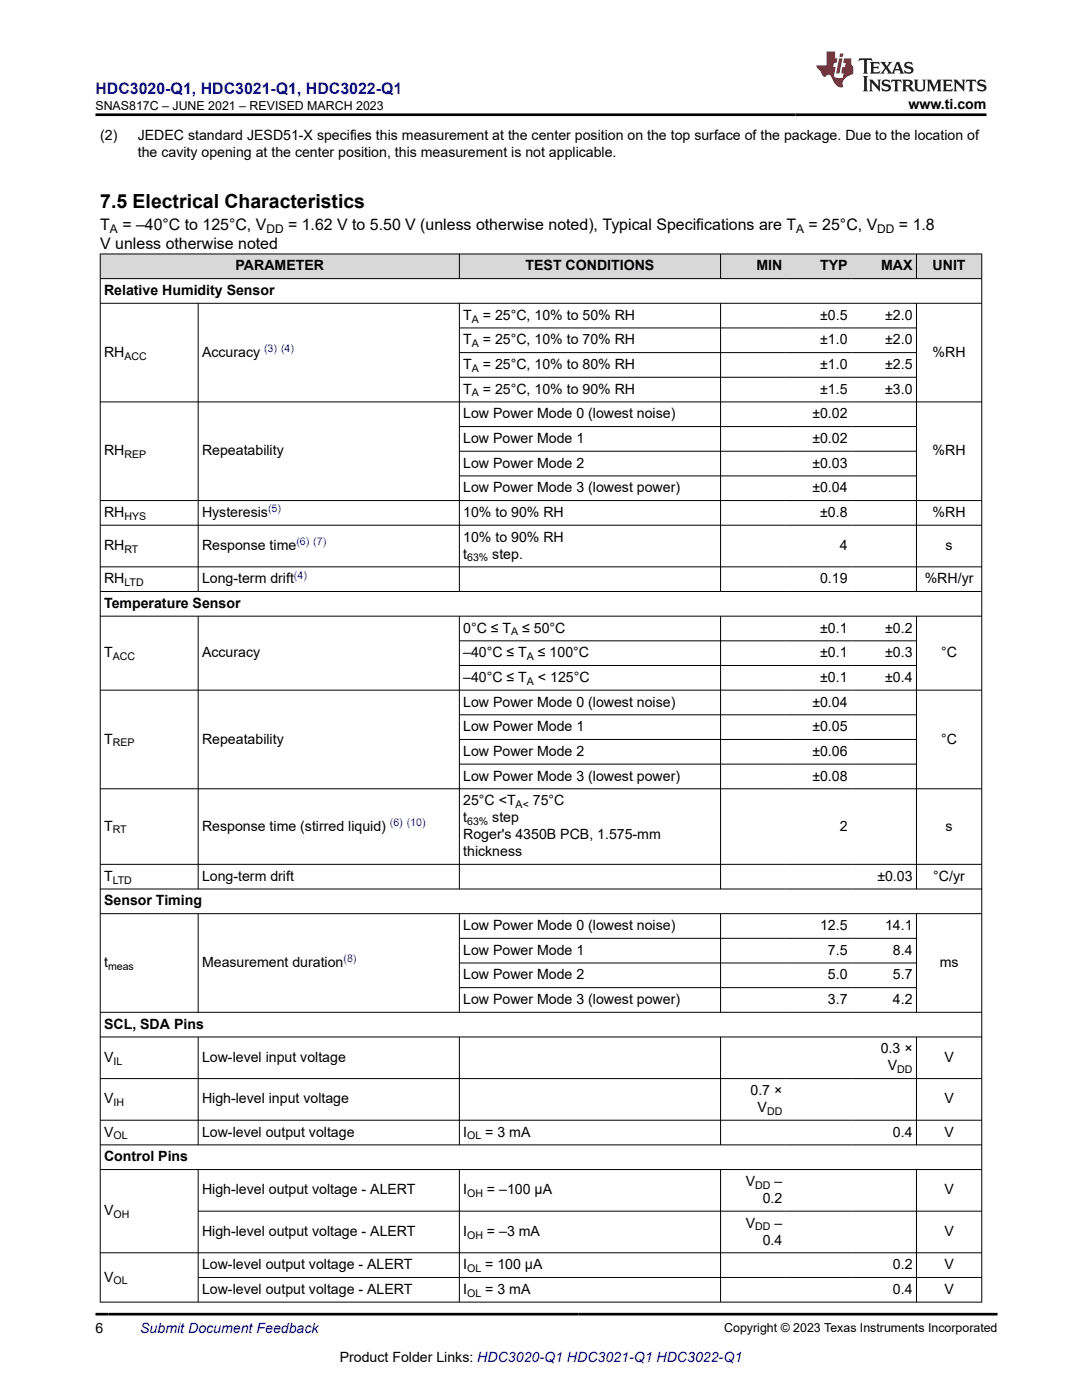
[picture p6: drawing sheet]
<svg xmlns="http://www.w3.org/2000/svg" width="216mm" height="279mm" viewBox="0 0 216 279" stroke-linecap="round" stroke-linejoin="round" font-family="sans-serif">
<defs><g id="words">
<text font-size="3.9" x="20" y="41.4">7.5 Electrical Characteristics</text>
<text font-size="3.2" fill="#00f" x="19" y="18.7">HDC3020-Q1, HDC3021-Q1, HDC3022-Q1</text>
<g font-size="3.2">
<text x="20" y="45.8">T</text>
<text x="24.4" y="45.8">= –40°C to 125°C, V</text>
<text x="57.5" y="45.8">= 1.62 V to 5.50 V (unless otherwise noted), Typical Specifications are T</text>
<text x="161.3" y="45.8">= 25°C, V</text>
<text x="179.4" y="45.8">= 1.8</text>
<text x="20" y="49.6">V unless otherwise noted</text>
</g>
<g font-size="2.8">
<text x="181.3" y="21.8">www.ti.com</text>
<text x="20" y="27.9">(2)</text>
<text x="27.5" y="27.9">JEDEC standard JESD51-X specifies this measurement at the center position on the top surface of the package. Due to the location of</text>
<text x="27.5" y="31.3">the cavity opening at the center position, this measurement is not applicable.</text>
<text x="47" y="54">PARAMETER</text>
<text x="104.9" y="54">TEST CONDITIONS</text>
<text x="150.9" y="54">MIN</text>
<text x="163.6" y="54">TYP</text>
<text x="175.8" y="54">MAX</text>
<text x="186.1" y="54">UNIT</text>
<text x="20.8" y="58.9">Relative Humidity Sensor</text>
<text x="92.4" y="63.8">T</text>
<text x="96.4" y="63.8">= 25°C, 10% to 50% RH</text>
<text x="163.7" y="63.8">±0.5</text>
<text x="176.6" y="63.8">±2.0</text>
<text x="20.8" y="71.2">RH</text>
<text x="40.3" y="71.2">Accuracy</text>
<text x="92.4" y="68.7">T</text>
<text x="96.4" y="68.7">= 25°C, 10% to 70% RH</text>
<text x="163.7" y="68.7">±1.0</text>
<text x="176.6" y="68.7">±2.0</text>
<text x="186.1" y="71.2">%RH</text>
<text x="92.4" y="73.6">T</text>
<text x="96.4" y="73.6">= 25°C, 10% to 80% RH</text>
<text x="163.7" y="73.6">±1.0</text>
<text x="176.6" y="73.6">±2.5</text>
<text x="92.4" y="78.6">T</text>
<text x="92.4" y="83.5">Low Power Mode 0 (lowest noise)</text>
<text x="96.4" y="78.6">= 25°C, 10% to 90% RH</text>
<text x="162.1" y="83.5">±0.02</text>
<text x="163.7" y="78.6">±1.5</text>
<text x="176.6" y="78.6">±3.0</text>
<text x="92.4" y="88.4">Low Power Mode 1</text>
<text x="162.1" y="88.4">±0.02</text>
<text x="20.8" y="90.9">RH</text>
<text x="40.3" y="90.9">Repeatability</text>
<text x="92.4" y="93.3">Low Power Mode 2</text>
<text x="162.1" y="93.3">±0.03</text>
<text x="186.1" y="90.9">%RH</text>
<text x="92.4" y="98.3">Low Power Mode 3 (lowest power)</text>
<text x="162.1" y="98.3">±0.04</text>
<text x="20.8" y="103.2">RH</text>
<text x="40.3" y="103.2">Hysteresis</text>
<text x="92.4" y="103.2">10% to 90% RH</text>
<text x="163.7" y="103.2">±0.8</text>
<text x="186.1" y="103.2">%RH</text>
<text x="20.8" y="109.8">RH</text>
<text x="40.3" y="109.8">Response time</text>
<text x="92.4" y="108.1">10% to 90% RH</text>
<text x="92.4" y="111.5">t</text>
<text x="98.2" y="111.5">step.</text>
<text x="167.6" y="109.8">4</text>
<text x="188.7" y="109.8">s</text>
<text x="20.8" y="116.4">RH</text>
<text x="40.3" y="116.4">Long-term drift</text>
<text x="163.6" y="116.4">0.19</text>
<text x="184.5" y="116.4">%RH/yr</text>
<text x="20.8" y="121.3">Temperature Sensor</text>
<text x="20.8" y="131.2">T</text>
<text x="40.3" y="131.2">Accuracy</text>
<text x="92.4" y="126.2">0°C ≤ T</text>
<text x="92.4" y="131.2">–40°C ≤ T</text>
<text x="104.2" y="126.2">≤ 50°C</text>
<text x="107.3" y="131.2">≤ 100°C</text>
<text x="163.7" y="126.2">±0.1</text>
<text x="163.7" y="131.2">±0.1</text>
<text x="176.6" y="126.2">±0.2</text>
<text x="176.6" y="131.2">±0.3</text>
<text x="187.8" y="131.2">°C</text>
<text x="92.4" y="136.1">–40°C ≤ T</text>
<text x="107.3" y="136.1">&lt; 125°C</text>
<text x="163.7" y="136.1">±0.1</text>
<text x="176.6" y="136.1">±0.4</text>
<text x="92.4" y="141">Low Power Mode 0 (lowest noise)</text>
<text x="162.1" y="141">±0.04</text>
<text x="20.8" y="148.4">T</text>
<text x="40.3" y="148.4">Repeatability</text>
<text x="92.4" y="145.9">Low Power Mode 1</text>
<text x="162.1" y="145.9">±0.05</text>
<text x="187.8" y="148.4">°C</text>
<text x="92.4" y="150.8">Low Power Mode 2</text>
<text x="92.4" y="155.8">Low Power Mode 3 (lowest power)</text>
<text x="162.1" y="150.8">±0.06</text>
<text x="162.1" y="155.8">±0.08</text>
<text x="92.4" y="160.7">25°C &lt;T</text>
<text x="106.3" y="160.7">75°C</text>
<text x="20.8" y="165.8">T</text>
<text x="40.3" y="165.8">Response time (stirred liquid)</text>
<text x="92.4" y="164.1">t</text>
<text x="92.4" y="167.5">Roger's 4350B PCB, 1.575-mm</text>
<text x="98.2" y="164.1">step</text>
<text x="167.6" y="165.8">2</text>
<text x="188.7" y="165.8">s</text>
<text x="92.4" y="170.9">thickness</text>
<text x="20.8" y="175.8">T</text>
<text x="40.3" y="175.8">Long-term drift</text>
<text x="175.1" y="175.8">±0.03</text>
<text x="186.2" y="175.8">°C/yr</text>
<text x="20.8" y="180.7">Sensor Timing</text>
<text x="92.4" y="185.6">Low Power Mode 0 (lowest noise)</text>
<text x="163.6" y="185.6">12.5</text>
<text x="176.6" y="185.6">14.1</text>
<text x="92.4" y="190.5">Low Power Mode 1</text>
<text x="165.2" y="190.5">7.5</text>
<text x="178.2" y="190.5">8.4</text>
<text x="20.8" y="193">t</text>
<text x="40.3" y="193">Measurement duration</text>
<text x="92.4" y="195.5">Low Power Mode 2</text>
<text x="165.2" y="195.5">5.0</text>
<text x="178.2" y="195.5">5.7</text>
<text x="187.5" y="193">ms</text>
<text x="92.4" y="200.4">Low Power Mode 3 (lowest power)</text>
<text x="165.2" y="200.4">3.7</text>
<text x="178.2" y="200.4">4.2</text>
<text x="20.8" y="205.3">SCL, SDA Pins</text>
<text x="20.8" y="211.9">V</text>
<text x="40.3" y="211.9">Low-level input voltage</text>
<text x="175.7" y="210.2">0.3 ×</text>
<text x="177.2" y="213.6">V</text>
<text x="188.4" y="211.9">V</text>
<text x="20.8" y="220.2">V</text>
<text x="40.3" y="220.2">High-level input voltage</text>
<text x="149.8" y="218.5">0.7 ×</text>
<text x="151.2" y="221.9">V</text>
<text x="188.4" y="220.2">V</text>
<text x="20.8" y="226.8">V</text>
<text x="40.3" y="226.8">Low-level output voltage</text>
<text x="92.4" y="226.8">I</text>
<text x="96.8" y="226.8">= 3 mA</text>
<text x="178.2" y="226.8">0.4</text>
<text x="188.4" y="226.8">V</text>
<text x="20.8" y="231.8">Control Pins</text>
<text x="40.3" y="238.4">High-level output voltage - ALERT</text>
<text x="92.4" y="238.4">I</text>
<text x="97.2" y="238.4">= –100 µA</text>
<text x="148.8" y="236.7">V</text>
<text x="154.5" y="236.7">–</text>
<text x="188.4" y="238.4">V</text>
<text x="20.8" y="242.5">V</text>
<text x="148.8" y="245">V</text>
<text x="152.2" y="240.1">0.2</text>
<text x="154.5" y="245">–</text>
<text x="40.3" y="246.7">High-level output voltage - ALERT</text>
<text x="92.4" y="246.7">I</text>
<text x="97.2" y="246.7">= –3 mA</text>
<text x="152.2" y="248.4">0.4</text>
<text x="188.4" y="246.7">V</text>
<text x="20.8" y="255.8">V</text>
<text x="40.3" y="253.3">Low-level output voltage - ALERT</text>
<text x="92.4" y="253.3">I</text>
<text x="96.8" y="253.3">= 100 µA</text>
<text x="178.2" y="253.3">0.2</text>
<text x="188.4" y="253.3">V</text>
<text x="40.3" y="258.2">Low-level output voltage - ALERT</text>
<text x="92.4" y="258.2">I</text>
<text x="96.8" y="258.2">= 3 mA</text>
<text x="178.2" y="258.2">0.4</text>
<text x="188.4" y="258.2">V</text>
<text x="19" y="266.1">6</text>
<text x="67.8" y="271.7">Product Folder Links: HDC3020-Q1 HDC3021-Q1 HDC3022-Q1</text>
</g>
<text font-size="2.8" fill="#00f" x="28" y="266.1">Submit Document Feedback</text>
<g font-size="2.5">
<text x="19" y="21.9">SNAS817C – JUNE 2021 – REVISED MARCH 2023</text>
<text x="144.5" y="265.8">Copyright © 2023 Texas Instruments Incorporated</text>
</g>
<g font-size="2.4">
<text x="21.9" y="46.5">A</text>
<text x="53.2" y="46.5">DD</text>
<text x="158.9" y="46.5">A</text>
<text x="175.1" y="46.5">DD</text>
</g>
<g font-size="2.1">
<text x="94.2" y="64.4">A</text>
<text x="24.8" y="71.7">ACC</text>
<text x="94.2" y="69.3">A</text>
<text x="94.2" y="74.2">A</text>
<text x="94.2" y="79.1">A</text>
<text x="24.8" y="91.4">REP</text>
<text x="24.8" y="103.7">HYS</text>
<text x="24.8" y="110.4">RT</text>
<text x="93.2" y="112">63%</text>
<text x="24.8" y="117">LTD</text>
<text x="22.5" y="131.7">ACC</text>
<text x="102" y="126.8">A</text>
<text x="105.1" y="131.7">A</text>
<text x="105.1" y="136.7">A</text>
<text x="22.5" y="149">REP</text>
<text x="102.9" y="161.3">A&lt;</text>
<text x="22.5" y="166.3">RT</text>
<text x="93.2" y="164.6">63%</text>
<text x="22.5" y="176.3">LTD</text>
<text x="21.6" y="193.6">meas</text>
<text x="22.6" y="212.5">IL</text>
<text x="179" y="214.2">DD</text>
<text x="22.6" y="220.8">IH</text>
<text x="22.6" y="227.4">OL</text>
<text x="93.2" y="227.4">OL</text>
<text x="153" y="222.5">DD</text>
<text x="93.2" y="238.9">OH</text>
<text x="150.7" y="237.2">DD</text>
<text x="22.6" y="243.1">OH</text>
<text x="150.7" y="245.6">DD</text>
<text x="93.2" y="247.2">OH</text>
<text x="22.6" y="256.3">OL</text>
<text x="93.2" y="253.9">OL</text>
<text x="93.2" y="258.8">OL</text>
</g>
<g font-size="2.1" fill="#00f">
<text x="52.7" y="70.2">(3) (4)</text>
<text x="53.5" y="102.2">(5)</text>
<text x="59.1" y="108.8">(6) (7)</text>
<text x="58.7" y="115.5">(4)</text>
<text x="77.8" y="164.8">(6) (10)</text>
<text x="68.5" y="192.1">(8)</text>
</g>
</g></defs>
<g fill="#d8d8d8">
<path d="M20 50.7h175.9v4.9h-175.9z" fill-rule="evenodd"/>
<path d="M20.1 50.7h71.5v4.8h-71.5z" fill-rule="evenodd"/>
<path d="M91.7 50.7h52v4.8h-52z" fill-rule="evenodd"/>
<path d="M143.8 50.7h13v4.8h-13z" fill-rule="evenodd"/>
<path d="M156.8 50.7h13v4.8h-13z" fill-rule="evenodd"/>
<path d="M169.8 50.7h13v4.8h-13z" fill-rule="evenodd"/>
<path d="M182.9 50.7h12.9v4.8h-12.9z" fill-rule="evenodd"/>
</g>
<g fill="none" stroke="#000" stroke-width=".2">
<path d="M19.9 50.7h176.1M19.9 55.6h176.1M20 50.6v209.3M91.7 50.6v5.1M143.8 50.6v5.1M182.9 50.6v5.1M195.9 50.6v209.3M19.9 60.5h176.1M39.5 60.5v57.6M91.7 60.5v57.6M91.7 65.4h91.2M91.7 70.4h91.2"/>
<path d="M91.7 75.3h91.2M143.8 60.5v57.6M182.9 60.5v57.6M19.9 80.2h176.1M19.9 99.9h176.1M91.7 85.1h91.2M91.7 90.1h91.2M91.7 95h91.2M19.9 104.8h176.1M19.9 113.1h176.1M19.9 118h176.1M19.9 123h176.1"/>
<path d="M19.9 137.7h176.1M39.5 123v54.5M91.7 123v54.5M91.7 127.9h91.2M91.7 132.8h91.2M143.8 123v54.5M182.9 123v54.5M19.9 157.4h176.1M91.7 142.7h91.2M91.7 147.6h91.2M91.7 152.5h91.2M19.9 172.5h176.1"/>
<path d="M19.9 177.4h176.1M19.9 182.3h176.1M39.5 182.3v19.8M91.7 182.3v19.8M91.7 187.3h91.2M91.7 192.2h91.2M91.7 197.1h91.2M143.8 182.3v19.8M182.9 182.3v19.8M19.9 202h176.1M19.9 206.9h176.1M19.9 215.3h176.1"/>
<path d="M39.5 206.9v21.6M91.7 206.9v21.6M143.8 206.9v21.6M182.9 206.9v21.6M19.9 223.6h176.1M19.9 228.5h176.1M19.9 233.4h176.1M39.5 233.4v26.5M91.7 233.4v26.5M143.8 233.4v26.5M182.9 233.4v26.5M19.9 250h176.1"/>
<path d="M19.9 259.9h176.1M39.5 241.7h156.5M39.5 254.9h156.5"/>
</g>
<path d="M171.5 11.6l-.2 .6 .5-.2h.6v.1v2.2l-.2 .4h1l-.2-.4v-2.2v-.1h.5l.5 .2-.1-.6zM173.6 12.4l.2 .3v1.6l-.2 .4h1.9l.1-.6a1.08 1.08 0 0 1-1.3 .2v-.7h.6l.4 .2v-.7l-.4 .2h-.6v-.5l.2-.2a1 1 0 0 1 1 .3l-.1-.5zM175.7 12.4l.9 1.1-1 1.2h.9l-.2-.2 .5-.8 .4 .8-.2 .2h1.6l-.2-.2 .2-.5h.9l.1 .5-.1 .2h.9l-.2-.4-.8-1.9h-.5l-.9 2.1-.9-1.1 .9-1h-.8l.2 .2-.4 .6-.4-.6 .2-.2zM179 12.8l.4 1h-.7zM180.7 12.5a.65 .65 0 0 0-.2 .7 .65 .65 0 0 0 .6 .5l.6 .1 .1 .3a.79 .79 0 0 1-.7 .4 .79 .79 0 0 1-.7-.5l.1 .7 .2-.1a.93 .93 0 0 0 1.1 0 .93 .93 0 0 0 .4-.9 1.46 1.46 0 0 0-1.2-.6l-.1-.3a1.09 1.09 0 0 1 1.2 .2l-.2-.6-.1 .1-.5-.2zM172.2 15.2l.2 .4v2.2l-.2 .4h1l-.2-.4v-2.2l.2-.4zM173.4 15.9l.2 .4v1.5l-.2 .4h.8l-.3-.4 .1-1.3 1.6 1.8v-2l.2-.4h-.7l.1 .2 .1 1.1-1.2-1.3zM176.2 16a.65 .65 0 0 0-.2 .8 .65 .65 0 0 0 .6 .4l.6 .2 .1 .2a.79 .79 0 0 1-.7 .4 .79 .79 0 0 1-.7-.5l.1 .7 .2-.1a.93 .93 0 0 0 1.1 .1 .93 .93 0 0 0 .4-1 1.46 1.46 0 0 0-1.2-.5l-.1-.4a1.09 1.09 0 0 1 1.2 .2l-.1-.6-.2 .1-.5-.1zM177.9 15.9l-.1 .6a.63 .63 0 0 1 .8-.3v1.6l-.3 .4h1l-.2-.4v-1.6a.66 .66 0 0 1 .8 .3l-.1-.6zM180 15.9l.2 .4v1.5l-.2 .4h1l-.2-.2-.1-.7h.5l.1 .2a.79 .79 0 0 0 1.2 .6l-1-.9a.61 .61 0 0 0 .6-.6 .61 .61 0 0 0-.5-.7zM180.8 16.2h.1a.47 .47 0 0 1 .5 .1 .47 .47 0 0 1 .1 .5l-.1 .1-.7 .1zM182.3 15.9l.2 .2a2.27 2.27 0 0 0 .4 2 1.04 1.04 0 0 0 1.7-.7v-1.3l.2-.2h-.8l.2 .4v1.1a.6 .6 0 0 1-.6 .6 .6 .6 0 0 1-.6-.6v-1.1l.3-.4zM184.9 15.9l.2 .4v1.5l-.2 .4h.8l-.3-.4v-1.4l.9 1.9 .9-1.9v1.4l-.3 .4h1l-.2-.4v-1.5l.2-.4h-.8l-.7 1.5-.6-1.5zM188.1 15.9l.2 .4v1.5l-.2 .4h1.9l.1-.6a1.09 1.09 0 0 1-1.3 .2v-.7h.6l.4 .2v-.6l-.4 .2h-.6v-.6l.2-.1a1.01 1.01 0 0 1 1 .3l-.1-.6zM190.2 15.9l.3 .4v1.5l-.3 .4h.8l-.2-.4v-1.3l1.6 1.8v-2l.2-.4h-.7l.2 .2v1.1l-1.2-1.3zM192.8 15.9l-.1 .6a.63 .63 0 0 1 .8-.3v1.6l-.3 .4h1l-.2-.4v-1.6a.66 .66 0 0 1 .8 .3l-.1-.6zM195.2 16a.65 .65 0 0 0-.2 .8 .65 .65 0 0 0 .6 .4l.6 .2 .2 .2a.79 .79 0 0 1-.7 .4 .79 .79 0 0 1-.7-.5l.1 .7 .2-.1a.93 .93 0 0 0 1 .1 .93 .93 0 0 0 .5-1 1.46 1.46 0 0 0-1.3-.5v-.4a1.09 1.09 0 0 1 1.2 .2l-.2-.6-.2 .1-.5-.1z" fill="#231f20"/>
<path d="M164.9 10.3v2.7h-2l.1 .4 .8 1a.95 .95 0 0 0 1 .9 .59 .59 0 0 1 .5-.4 .59 .59 0 0 1 .5 .3l.4 .8a1.59 1.59 0 0 0 2.1 1.4 1.61 1.61 0 0 1 1-2.3l1-.3-.1-1.5a1.59 1.59 0 0 1-.3-1.7h-1.5l-.2 .9h.6l-.2 .9h-.5l-.2 .9v.3l.4 .1-.1 .9h-.7a.73 .73 0 0 1-1-.7l.3-1.5h-.5l.1-.9h.5l.2-.9h-.5v-1.3zM167.4 11.6l-.6 3.1h.7l.6-3.1zM167.6 10.7l-.1 .6h.7l.1-.6z" fill="#ed1c24"/>
<path d="M19 22.9h177.8M19 262.3h180" fill="none" stroke="#000" stroke-width=".53"/>
<use href="#words"/>
</svg>
